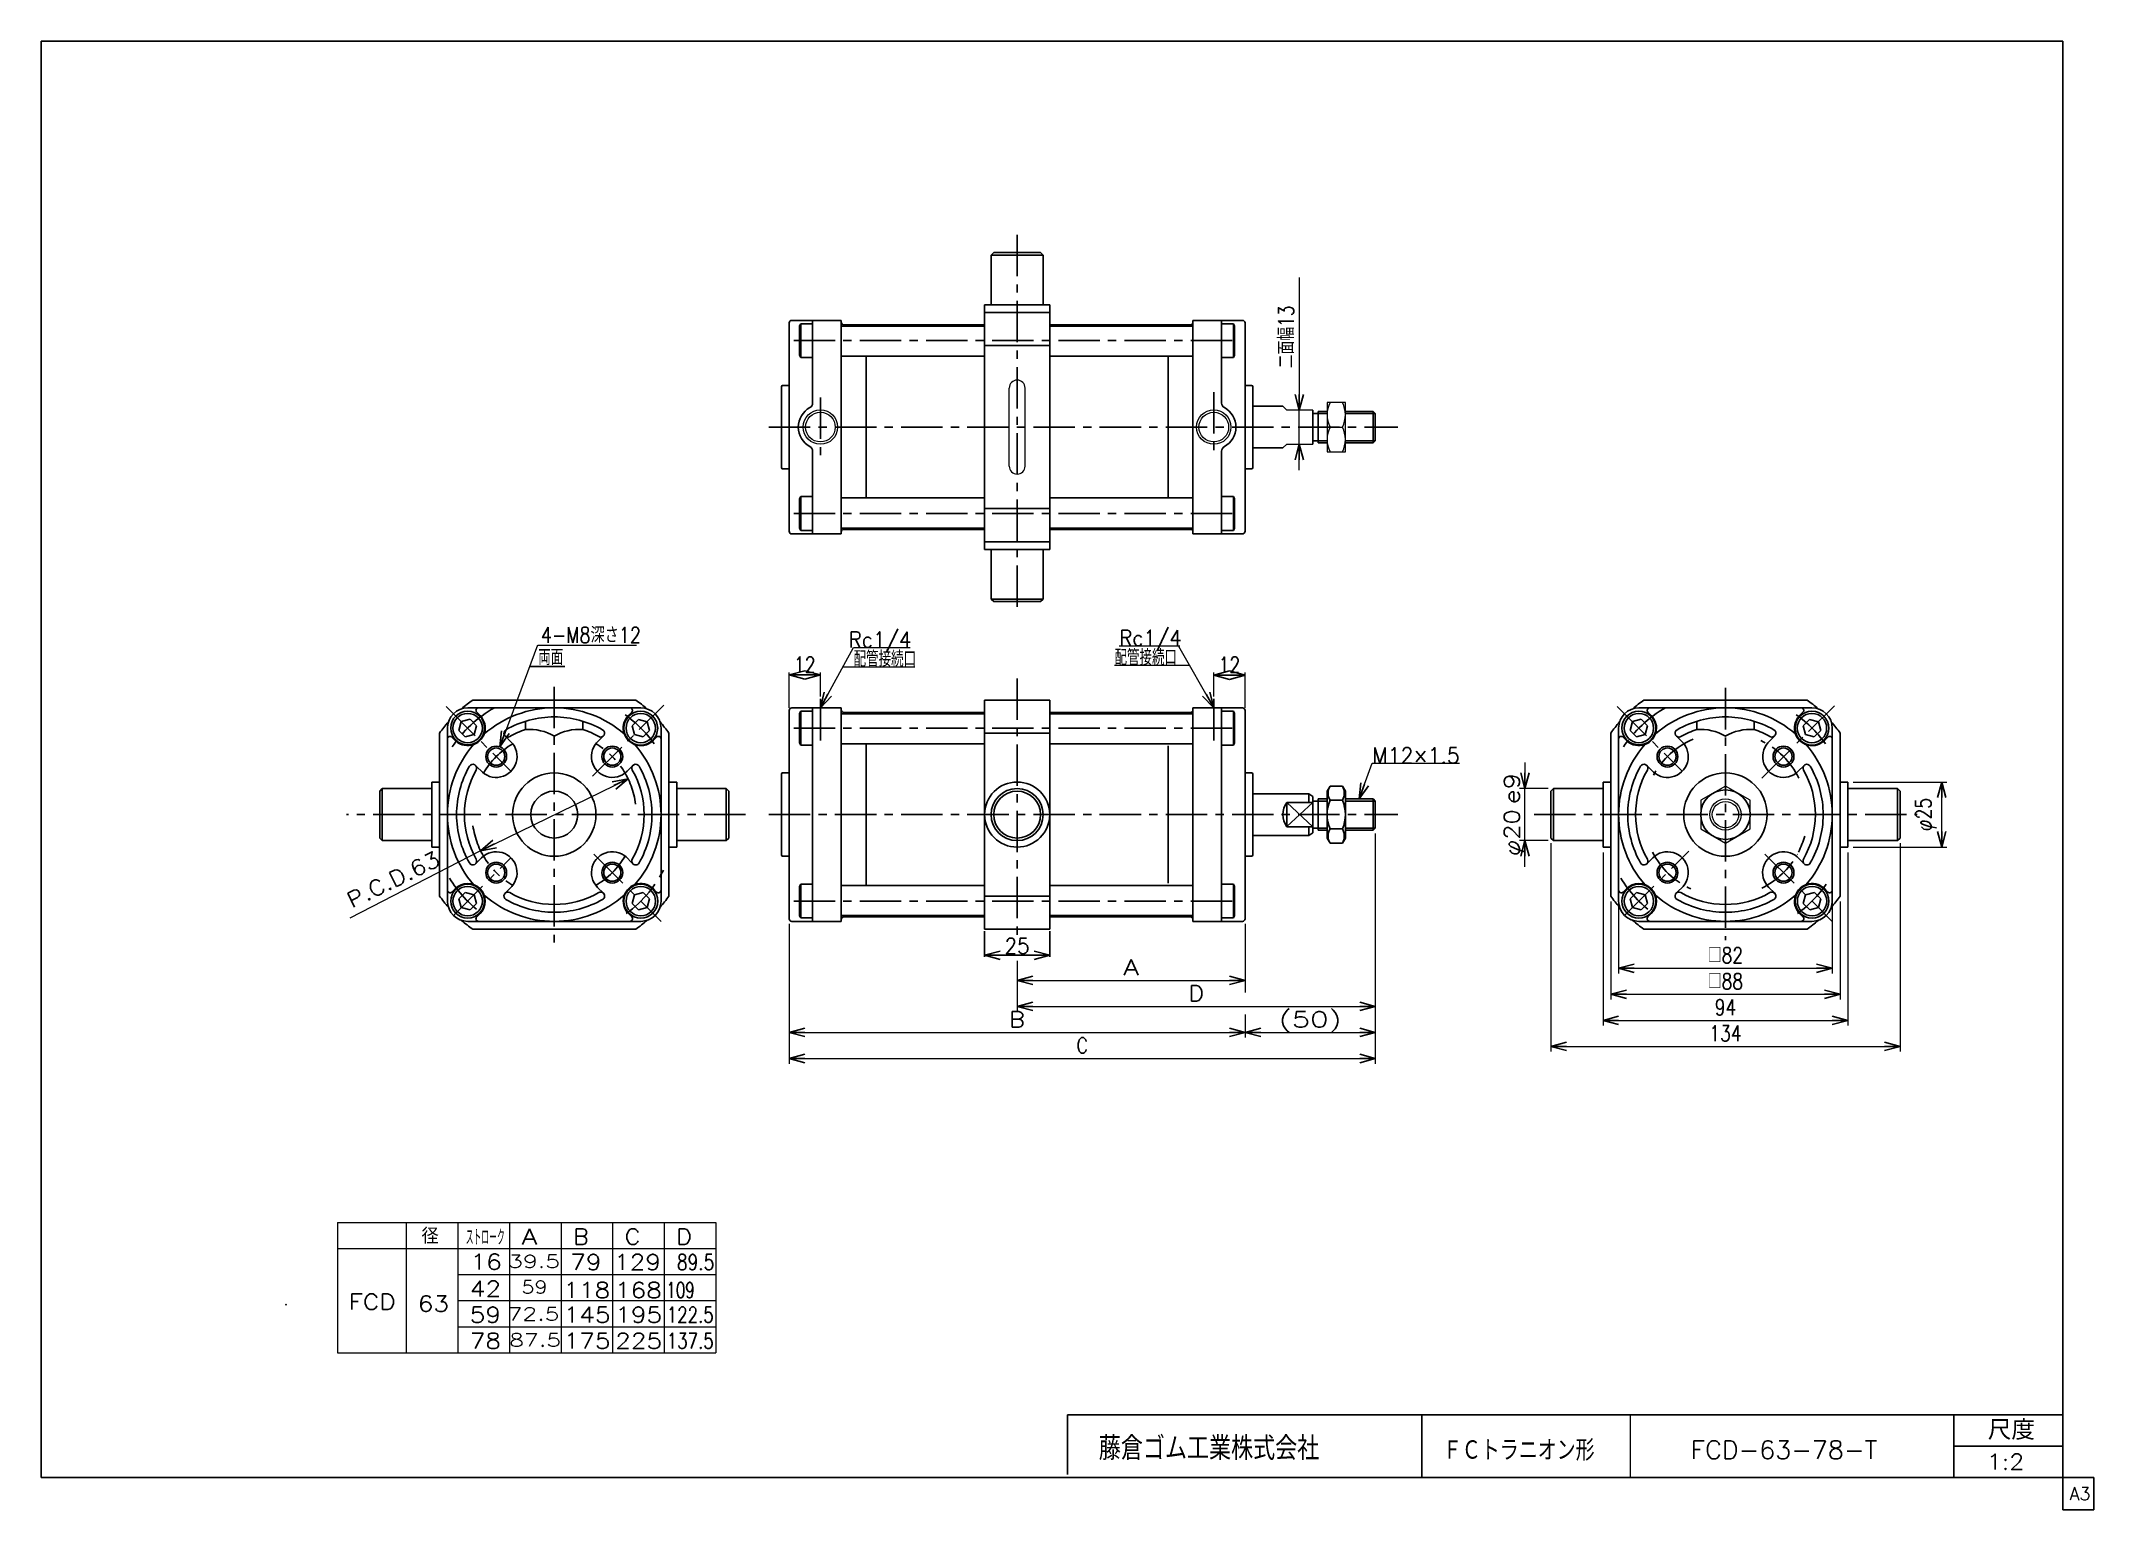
# Model space of a CAD drawing. Header units: millimetres. Extents: x -380 to 408, y -281 to 283.
import ezdxf
from ezdxf.enums import TextEntityAlignment as Align

# ---------------------------------------------------------------- set-up
doc = ezdxf.new("R2010")
doc.units = ezdxf.units.MM
doc.header["$LTSCALE"] = 0.5
doc.header["$PDSIZE"] = 1
doc.linetypes.add('CENTER', pattern=[50.8, 31.75, -6.35, 6.35, -6.35])
doc.layers.add('Layer0001', color=7, linetype='Continuous')
doc.layers.add('ZUWAKU', color=7, linetype='Continuous')
doc.styles.add('FdaStyle0', font='txt.shx', dxfattribs={"width": 0.8, "bigfont": 'bigfont'})
doc.dimstyles.new('DaDimRotatedStyle', dxfattribs={"dimtxt": 6, "dimasz": 6.000004, "dimexe": 1, "dimexo": 2, "dimgap": 1, "dimtad": 3, "dimdsep": 46, "dimtxsty": 'FdaStyle0', "dimblk1": 'OPEN30', "dimblk2": 'OPEN30', "dimsah": 1, "dimcen": 0.09, "dimclrd": 4, "dimclre": 4, "dimclrt": 4, "dimadec": 0, "dimazin": 2, "dimtfac": 1, "dimtdec": 4, "dimtmove": 0, "dimatfit": 0, "dimfxl": 1, "dimarcsym": 0})

msp = doc.modelspace()

# ---------------------------------------------------------------- texts
at = {"color": 4, "style": 'FdaStyle0'}
for s, height, width, p, p2 in [('25', 6, 0.8, (-10.139, -67.413), (-0.539, -67.413)), ('   径', 6, 0.952381, (-251.368, -178.807), (-227.368, -178.807)), ('ストローク', 6, 0.416667, (-216.998, -179.31), (-201.998, -179.31)), ('89.5', 6, 0.6, (-135.947, -188.85), (-121.547, -188.85)), ('109', 6, 0.6, (-139.925, -199.597), (-129.125, -199.597)), ('122.5', 6, 0.6, (-139.801, -209.063), (-121.801, -209.063)), ('137.5', 6, 0.6, (-139.801, -219.063), (-121.801, -219.063)), ('ＦＣトラニオン形', 8, 0.694511, (158.12, -262.075), (216.32, -262.075)), ('FCD-63-78-T', 7, 0.822989, (253.241, -261.4), (324.841, -261.4)), ('1:2', 6, 0.8, (366.87, -265.5), (381.27, -265.5))]:
    msp.add_text(s, height=height, dxfattribs=dict(at, width=width)).set_placement(p, p2, align=Align.FIT)
for s, height, p, p2 in [('A', 6, (-195.546, -179.063), (-189.546, -179.063)), ('B', 6, (-175.748, -179.063), (-169.748, -179.063)), ('C', 6, (-155.95, -179.063), (-149.95, -179.063)), ('D', 6, (-136.153, -179.063), (-130.153, -179.063)), ('16', 6, (-215.139, -188.715), (-203.139, -188.715)), ('39.5', 5, (-200.745, -188.063), (-180.745, -188.063)), ('79', 6, (-176.851, -188.85), (-164.851, -188.85)), ('129', 6, (-160.054, -188.85), (-142.054, -188.85)), ('42', 6, (-215.397, -199.063), (-203.397, -199.063)), ('59', 5, (-195.607, -197.918), (-185.607, -197.918)), ('118', 6, (-179.52, -199.597), (-161.52, -199.597)), ('168', 6, (-159.722, -199.597), (-141.722, -199.597)), ('FCD', 6, (-261.85, -204.063), (-243.85, -204.063)), ('63', 6, (-235.392, -204.81), (-223.392, -204.81)), ('59', 6, (-215.45, -209.063), (-203.45, -209.063)), ('72.5', 5, (-200.974, -208.264), (-180.974, -208.264)), ('145', 6, (-179.396, -209.063), (-161.396, -209.063)), ('195', 6, (-159.598, -209.063), (-141.598, -209.063)), ('78', 6, (-215.45, -219.063), (-203.45, -219.063)), ('87.5', 5, (-200.333, -218.264), (-180.333, -218.264)), ('175', 6, (-179.396, -219.063), (-161.396, -219.063)), ('225', 6, (-159.598, -219.063), (-141.598, -219.063))]:
    msp.add_text(s, height=height, dxfattribs=at).set_placement(p, p2, align=Align.FIT)
at = {"layer": 'Layer0001', "color": 4, "style": 'FdaStyle0'}
for s, width, p, p2 in [('4-M8深さ12', 0.761905, (-188.144, 51.938), (-149.744, 51.938)), ('Rc1/4', 0.8, (-69.942, 50.171), (-45.942, 50.171)), ('Rc1/4', 0.8, (33.896, 50.814), (57.896, 50.814)), ('Rc1/4', 0.8, (33.896, 50.814), (57.896, 50.814)), ('配管接続口', 0.666667, (-68.124, 42.767), (-44.124, 42.767)), ('配管接続口', 0.666667, (32.038, 43.318), (56.038, 43.318))]:
    msp.add_text(s, height=6, dxfattribs=dict(at, width=width)).set_placement(p, p2, align=Align.FIT)
at = {"layer": 'Layer0001', "color": 4, "style": 'FdaStyle0', "width": 0.8}
msp.add_text('P.C.D.63', height=6, rotation=26.083272, dxfattribs=at).set_placement((-260.668, -50.055), (-226.178, -33.171), align=Align.FIT)
at = {"layer": 'ZUWAKU', "color": 4, "style": 'FdaStyle0'}
for s, height, width, p, p2 in [('藤倉ゴム工業株式会社', 9, 0.652778, (26.025, -261.815), (110.625, -261.815)), ('尺度', 7.6, 0.749175, (367.23, -254.06), (385.39, -254.06))]:
    msp.add_text(s, height=height, dxfattribs=dict(at, width=width)).set_placement(p, p2, align=Align.FIT)
at = {"layer": 'ZUWAKU', "color": 7, "style": 'FdaStyle0', "width": 0.8}
msp.add_text('A3', height=5, dxfattribs=at).set_placement((398.615, -277.25), (406.615, -277.25), align=Align.FIT)

# ---------------------------------------------------------------- blocks, each defined once
blk = doc.blocks.new('_OPEN30')
at = {"color": 0, "linetype": 'ByBlock', "lineweight": -2}
for p, q in [((-1, 0.267949), (0, 0)), ((0, 0), (-1, -0.267949)), ((0, 0), (-1, 0))]:
    blk.add_line(p, q, dxfattribs=at)
blk = doc.blocks.new('*D1')
at = {"layer": 'Layer0001', "color": 4, "linetype": 'Continuous', "lineweight": 13}
for p, q in [((70.16, 31.37), (70.16, 40.53)), ((70.16, 39.53), (82.16, 39.53)), ((82.16, 26.99), (82.16, 40.53))]:
    blk.add_line(p, q, dxfattribs=at)
at = {"layer": 'Layer0001', "color": 4, "xscale": 6.000005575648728, "yscale": 5.999978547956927}
for p, rotation in [((70.16, 39.53), 180), ((82.16, 39.53), 360)]:
    blk.add_blockref('_OPEN30', p, dxfattribs=dict(at, rotation=rotation))
at = {"layer": 'Layer0001', "color": 4, "insert": (76.16, 40.53), "char_height": 6, "width": 19.5, "attachment_point": 8, "style": 'FdaStyle0'}
blk.add_mtext('\\T1.00;12', dxfattribs=at)
blk = doc.blocks.new('*D2')
at = {"layer": 'Layer0001', "color": 4, "linetype": 'Continuous', "lineweight": 13}
for p, q in [((-92.84, 26.99), (-92.84, 40.6)), ((-92.84, 39.6), (-80.84, 39.6)), ((-80.84, 31.37), (-80.84, 40.6))]:
    blk.add_line(p, q, dxfattribs=at)
at = {"layer": 'Layer0001', "color": 4, "xscale": 6.000005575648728, "yscale": 5.999978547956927}
for p, rotation in [((-92.84, 39.6), 180), ((-80.84, 39.6), 360)]:
    blk.add_blockref('_OPEN30', p, dxfattribs=dict(at, rotation=rotation))
at = {"layer": 'Layer0001', "color": 4, "insert": (-86.84, 40.6), "char_height": 6, "width": 19.5, "attachment_point": 8, "style": 'FdaStyle0'}
blk.add_mtext('\\T1.00;12', dxfattribs=at)
blk = doc.blocks.new('DC_GROUP_Φ63_1')
at = {"layer": 'Layer0001', "color": 4, "linetype": 'Continuous', "lineweight": 25}
blk.add_line((-192.49, 42.8), (-178.95, 42.8), dxfattribs=at)
at = {"layer": 'Layer0001', "color": 4, "style": 'FdaStyle0', "width": 0.666667}
blk.add_text('両面', height=6, dxfattribs=at).set_placement((-189.15, 43.4), (-179.55, 43.4), align=Align.FIT)
blk = doc.blocks.new('DC_GROUP_Φ63_2')
at = {"layer": 'Layer0001', "color": 4, "linetype": 'Continuous', "lineweight": 13}
for p, q in [((126.01, -8.01), (130.98, 5.72)), ((130.98, 5.72), (164.45, 5.72))]:
    blk.add_line(p, q, dxfattribs=at)
at = {"layer": 'Layer0001', "color": 4, "xscale": 6.000005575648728, "yscale": 5.999978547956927, "rotation": 250.1008475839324}
blk.add_blockref('_OPEN30', (126.01, -8.01), dxfattribs=at)
at = {"layer": 'Layer0001', "color": 4, "style": 'FdaStyle0', "width": 0.777778}
blk.add_text('M12×1.5', height=6, dxfattribs=at).set_placement((130.98, 5.72), (164.58, 5.72), align=Align.FIT)
blk = doc.blocks.new('DC_GROUP_Φ63_3')
at = {"color": 4, "linetype": 'Continuous', "lineweight": 13}
for p, q in [((266.56, -3.04), (257.06, -8.53)), ((276.06, -8.53), (266.56, -3.04)), ((257.06, -8.53), (257.06, -19.5)), ((276.06, -19.5), (276.06, -8.53)), ((257.06, -19.5), (266.56, -24.98)), ((266.56, -24.98), (276.06, -19.5))]:
    blk.add_line(p, q, dxfattribs=at)
for radius in [9.5, 6, 5.05]:
    blk.add_circle((266.56, -14.01), radius, dxfattribs=at)
blk = doc.blocks.new('DC_GROUP_Φ63_4')
at = {"color": 4, "linetype": 'Continuous', "lineweight": 13}
for p, q in [((120.66, 144.26), (113.66, 144.26)), ((113.66, 144.26), (113.66, 125.26)), ((120.66, 125.26), (120.66, 144.26)), ((114.79, 134.76), (119.54, 134.76)), ((113.66, 125.26), (120.66, 125.26))]:
    blk.add_line(p, q, dxfattribs=at)
for centre, start, end in [((124.14, 139.51), 153.0711, 206.9289), ((110.18, 139.51), 333.0711, 26.9289), ((124.14, 130.01), 153.0711, 206.9289), ((110.18, 130.01), 333.0711, 26.9289)]:
    blk.add_arc(centre, 10.49, start, end, dxfattribs=at)
blk = doc.blocks.new('DA_IMAGEDIMGROUP_1')
at = {"color": 4, "linetype": 'Continuous', "lineweight": 13}
for p, q in [((102.94, 192.16), (102.94, 141.26)), ((102.94, 128.26), (102.94, 141.26)), ((102.94, 118.26), (102.94, 128.26))]:
    blk.add_line(p, q, dxfattribs=at)
at = {"color": 4, "xscale": 6.000005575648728, "yscale": 5.999978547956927}
for p, rotation in [((102.94, 141.26), 270), ((102.94, 128.26), 90)]:
    blk.add_blockref('_OPEN30', p, dxfattribs=dict(at, rotation=rotation))
at = {"color": 4, "insert": (100.94, 157.38), "char_height": 6, "width": 45, "attachment_point": 7, "rotation": 90, "style": 'FdaStyle0'}
blk.add_mtext('\\T1.00;二面幅13', dxfattribs=at)
blk = doc.blocks.new('*D8')
at = {"color": 4, "linetype": 'Continuous', "lineweight": 13}
for p, q in [((225.56, -44.21), (225.56, -75.01)), ((307.56, -44.21), (307.56, -75.01)), ((225.56, -73.01), (307.56, -73.01))]:
    blk.add_line(p, q, dxfattribs=at)
at = {"color": 4, "xscale": 6.000005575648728, "yscale": 5.999978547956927}
for p, rotation in [((225.56, -73.01), 180), ((307.56, -73.01), 360)]:
    blk.add_blockref('_OPEN30', p, dxfattribs=dict(at, rotation=rotation))
at = {"color": 4, "insert": (266.56, -71.01), "char_height": 6, "width": 30, "attachment_point": 8, "style": 'FdaStyle0'}
blk.add_mtext('\\T1.00;□82', dxfattribs=at)
blk = doc.blocks.new('*D9')
at = {"color": 4, "linetype": 'Continuous', "lineweight": 13}
for p, q in [((222.56, -47.32), (222.56, -85.01)), ((310.56, -47.32), (310.56, -85.01)), ((222.56, -83.01), (310.56, -83.01))]:
    blk.add_line(p, q, dxfattribs=at)
at = {"color": 4, "xscale": 6.000005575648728, "yscale": 5.999978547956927}
for p, rotation in [((222.56, -83.01), 180), ((310.56, -83.01), 360)]:
    blk.add_blockref('_OPEN30', p, dxfattribs=dict(at, rotation=rotation))
at = {"color": 4, "insert": (266.56, -81.01), "char_height": 6, "width": 30, "attachment_point": 8, "style": 'FdaStyle0'}
blk.add_mtext('\\T1.00;□88', dxfattribs=at)
blk = doc.blocks.new('*D10')
at = {"color": 4, "linetype": 'Continuous', "lineweight": 13}
for p, q in [((219.56, -28.51), (219.56, -95.01)), ((313.56, -28.51), (313.56, -95.01)), ((219.56, -93.01), (313.56, -93.01))]:
    blk.add_line(p, q, dxfattribs=at)
at = {"color": 4, "xscale": 6.000005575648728, "yscale": 5.999978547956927}
for p, rotation in [((219.56, -93.01), 180), ((313.56, -93.01), 360)]:
    blk.add_blockref('_OPEN30', p, dxfattribs=dict(at, rotation=rotation))
at = {"color": 4, "insert": (266.56, -91.01), "char_height": 6, "width": 22.5, "attachment_point": 8, "style": 'FdaStyle0'}
blk.add_mtext('\\T1.00;94', dxfattribs=at)
blk = doc.blocks.new('*D11')
at = {"color": 4, "linetype": 'Continuous', "lineweight": 13}
for p, q in [((199.56, -25.01), (199.56, -105.01)), ((333.56, -25.01), (333.56, -105.01)), ((199.56, -103.01), (333.56, -103.01))]:
    blk.add_line(p, q, dxfattribs=at)
at = {"color": 4, "xscale": 6.000005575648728, "yscale": 5.999978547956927}
for p, rotation in [((199.56, -103.01), 180), ((333.56, -103.01), 360)]:
    blk.add_blockref('_OPEN30', p, dxfattribs=dict(at, rotation=rotation))
at = {"color": 4, "insert": (266.56, -101.01), "char_height": 6, "width": 30, "attachment_point": 8, "style": 'FdaStyle0'}
blk.add_mtext('\\T1.00;134', dxfattribs=at)
blk = doc.blocks.new('DA_IMAGEDIMGROUP_2')
at = {"color": 4, "linetype": 'Continuous', "lineweight": 13}
for p, q in [((189.56, 5.99), (189.56, -4.01)), ((198.56, -4.01), (187.56, -4.01)), ((189.56, -24.01), (189.56, -4.01)), ((198.56, -24.01), (187.56, -24.01)), ((189.56, -34.01), (189.56, -24.01))]:
    blk.add_line(p, q, dxfattribs=at)
at = {"color": 4, "xscale": 6.000005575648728, "yscale": 5.999978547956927}
for p, rotation in [((189.56, -4.01), 270), ((189.56, -24.01), 90)]:
    blk.add_blockref('_OPEN30', p, dxfattribs=dict(at, rotation=rotation))
at = {"color": 4, "style": 'FdaStyle0'}
blk.add_text('e9', height=6, rotation=90, dxfattribs=at).set_placement((187.56, -10.01), (187.56, 1.99), align=Align.FIT)
at = {"color": 4, "style": 'FdaStyle0', "width": 0.9375}
blk.add_text('φ20', height=6, rotation=90, dxfattribs=at).set_placement((187.56, -30.01), (187.56, -12.01), align=Align.FIT)
blk = doc.blocks.new('*D13')
at = {"color": 4, "linetype": 'Continuous', "lineweight": 13}
for p, q in [((315.56, -1.51), (351.56, -1.51)), ((349.56, -26.51), (349.56, -1.51)), ((315.56, -26.51), (351.56, -26.51))]:
    blk.add_line(p, q, dxfattribs=at)
at = {"color": 4, "xscale": 6.000005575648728, "yscale": 5.999978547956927}
for p, rotation in [((349.56, -1.51), 90), ((349.56, -26.51), 270)]:
    blk.add_blockref('_OPEN30', p, dxfattribs=dict(at, rotation=rotation))
at = {"color": 4, "insert": (347.56, -14.01), "char_height": 6, "width": 30, "attachment_point": 8, "rotation": 90, "style": 'FdaStyle0'}
blk.add_mtext('\\T1.00;φ25', dxfattribs=at)
blk = doc.blocks.new('*D14')
at = {"color": 4, "linetype": 'Continuous', "lineweight": 13}
for p, q in [((132.16, -21.21), (132.16, -109.66)), ((-92.84, -56.01), (-92.84, -109.66)), ((-92.84, -107.66), (132.16, -107.66))]:
    blk.add_line(p, q, dxfattribs=at)
at = {"color": 4, "xscale": 6.000005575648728, "yscale": 5.999978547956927}
for p, rotation in [((-92.84, -107.66), 180), ((132.16, -107.66), 360)]:
    blk.add_blockref('_OPEN30', p, dxfattribs=dict(at, rotation=rotation))
at = {"color": 4, "insert": (19.66, -105.66), "char_height": 6, "width": 15, "attachment_point": 8, "style": 'FdaStyle0'}
blk.add_mtext('\\T1.00;C', dxfattribs=at)
blk = doc.blocks.new('DC_GROUP_Φ63_5')
at = {"color": 4, "linetype": 'Continuous', "lineweight": 13}
for p, q in [((82.16, -56.01), (82.16, -79.66)), ((-5.34, -70.65), (-5.34, -79.66)), ((-5.34, -77.66), (82.16, -77.66))]:
    blk.add_line(p, q, dxfattribs=at)
at = {"color": 4, "xscale": 6.000005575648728, "yscale": 5.999978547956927}
for p, rotation in [((-5.34, -77.66), 180), ((82.16, -77.66), 360)]:
    blk.add_blockref('_OPEN30', p, dxfattribs=dict(at, rotation=rotation))
at = {"color": 4, "style": 'FdaStyle0'}
blk.add_text('A', height=6, dxfattribs=at).set_placement((35.41, -75.66), (41.41, -75.66), align=Align.FIT)
blk = doc.blocks.new('DC_GROUP_Φ63_6')
at = {"color": 4, "linetype": 'Continuous', "lineweight": 13}
for p, q in [((132.16, -21.21), (132.16, -89.66)), ((-5.34, -70.22), (-5.34, -89.66)), ((-5.34, -87.66), (132.16, -87.66))]:
    blk.add_line(p, q, dxfattribs=at)
at = {"color": 4, "xscale": 6.000005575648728, "yscale": 5.999978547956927}
for p, rotation in [((-5.34, -87.66), 180), ((132.16, -87.66), 360)]:
    blk.add_blockref('_OPEN30', p, dxfattribs=dict(at, rotation=rotation))
at = {"color": 4, "style": 'FdaStyle0'}
blk.add_text('D', height=6, dxfattribs=at).set_placement((60.41, -85.66), (66.41, -85.66), align=Align.FIT)
blk = doc.blocks.new('DC_GROUP_Φ63_7')
at = {"color": 4, "linetype": 'Continuous', "lineweight": 13}
for p, q in [((132.16, -21.21), (132.16, -99.66)), ((-92.84, -56.01), (-92.84, -99.66)), ((82.16, -56.01), (82.16, -82.38)), ((82.16, -90.72), (82.16, -99.66)), ((-92.84, -97.66), (82.16, -97.66)), ((82.16, -97.66), (132.16, -97.66))]:
    blk.add_line(p, q, dxfattribs=at)
at = {"color": 4, "xscale": 6.000005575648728, "yscale": 5.999978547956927}
for p, rotation in [((-92.84, -97.66), 180), ((82.16, -97.66), 360), ((82.16, -97.66), 180), ((132.16, -97.66), 360)]:
    blk.add_blockref('_OPEN30', p, dxfattribs=dict(at, rotation=rotation))
at = {"color": 4, "style": 'FdaStyle0'}
for s, p, p2 in [('B', (-8.34, -95.66), (-2.34, -95.66)), ('(50)', (95.16, -95.66), (119.16, -95.66))]:
    blk.add_text(s, height=6, dxfattribs=at).set_placement(p, p2, align=Align.FIT)

# ---------------------------------------------------------------- dimensions: what is measured, and where the dimension line sits
at = {"linetype": 'Continuous', "lineweight": 13}
dim = msp.add_linear_dim(base=(349.559, -1.513), p1=(313.559, -26.513), p2=(313.559, -1.513), angle=90, text='φ<>', dimstyle='DaDimRotatedStyle', override={"dimtxt": 6, "dimasz": 6.000004, "dimexe": 2, "dimexo": 2, "dimgap": 2, "dimtad": 3, "dimtih": 0, "dimtoh": 0, "dimdec": 2, "dimzin": 8, "dimtxsty": 'FdaStyle0', "dimblk1": 'OPEN30', "dimblk2": 'OPEN30', "dimsah": 1, "dimclrd": 4, "dimclre": 4, "dimclrt": 4, "dimazin": 2, "dimtofl": 1, "dimatfit": 0, "dimtolj": 0, "dimtzin": 8}, dxfattribs=at)
dim.commit()
dim.dimension.update_dxf_attribs({"geometry": '*D13', "text_midpoint": (349.559, -14.013)})
for base, p1, p2, text, picture, middle in [((132.161, -107.663), (-92.839, -54.013), (132.161, -19.213), 'C', '*D14', (19.661, -107.663)), ((310.559, -83.013), (222.559, -45.318), (310.559, -45.318), '□<>', '*D9', (266.559, -83.013)), ((307.559, -73.013), (225.559, -42.213), (307.559, -42.213), '□<>', '*D8', (266.559, -73.013))]:
    dim = msp.add_linear_dim(base=base, p1=p1, p2=p2, text=text, dimstyle='DaDimRotatedStyle', override={"dimtxt": 6, "dimasz": 6.000004, "dimexe": 2, "dimexo": 2, "dimgap": 2, "dimtad": 3, "dimtih": 0, "dimtoh": 0, "dimdec": 2, "dimzin": 8, "dimtxsty": 'FdaStyle0', "dimblk1": 'OPEN30', "dimblk2": 'OPEN30', "dimsah": 1, "dimclrd": 4, "dimclre": 4, "dimclrt": 4, "dimazin": 2, "dimtofl": 1, "dimatfit": 0, "dimtolj": 0, "dimtzin": 8}, dxfattribs=at)
    dim.commit()
    dim.dimension.update_dxf_attribs({"geometry": picture, "text_midpoint": middle})
for base, p1, p2, picture, middle in [((333.559, -103.013), (199.559, -23.013), (333.559, -23.013), '*D11', (266.559, -103.013)), ((313.559, -93.013), (219.559, -26.513), (313.559, -26.513), '*D10', (266.559, -93.013))]:
    dim = msp.add_linear_dim(base=base, p1=p1, p2=p2, dimstyle='DaDimRotatedStyle', override={"dimtxt": 6, "dimasz": 6.000004, "dimexe": 2, "dimexo": 2, "dimgap": 2, "dimtad": 3, "dimtih": 0, "dimtoh": 0, "dimdec": 2, "dimzin": 8, "dimtxsty": 'FdaStyle0', "dimblk1": 'OPEN30', "dimblk2": 'OPEN30', "dimsah": 1, "dimclrd": 4, "dimclre": 4, "dimclrt": 4, "dimazin": 2, "dimtofl": 1, "dimatfit": 0, "dimtolj": 0, "dimtzin": 8}, dxfattribs=at)
    dim.commit()
    dim.dimension.update_dxf_attribs({"geometry": picture, "text_midpoint": middle})
at = {"layer": 'Layer0001', "linetype": 'Continuous', "lineweight": 13}
for base, p1, p2, picture, middle in [((-80.839, 39.605), (-92.839, 24.987), (-80.839, 29.374), '*D2', (-86.839, 39.605)), ((82.161, 39.534), (70.161, 29.374), (82.161, 24.987), '*D1', (76.161, 39.534))]:
    dim = msp.add_linear_dim(base=base, p1=p1, p2=p2, dimstyle='DaDimRotatedStyle', override={"dimtxt": 6, "dimasz": 6.000004, "dimexe": 1, "dimexo": 2, "dimgap": 1, "dimtad": 3, "dimtih": 0, "dimtoh": 0, "dimdec": 2, "dimzin": 8, "dimtxsty": 'FdaStyle0', "dimblk1": 'OPEN30', "dimblk2": 'OPEN30', "dimsah": 1, "dimclrd": 4, "dimclre": 4, "dimclrt": 4, "dimazin": 2, "dimtofl": 1, "dimatfit": 0, "dimtolj": 0, "dimtzin": 8}, dxfattribs=at)
    dim.commit()
    dim.dimension.update_dxf_attribs({"geometry": picture, "text_midpoint": middle})

# ---------------------------------------------------------------- linework, layer by layer
at = {"color": 4, "linetype": 'CENTER', "lineweight": 25}
for p, q in [((-5.339, 208.626), (-5.339, 62.862)), ((-91.109, 167.962), (80.058, 167.962)), ((-91.109, 167.962), (80.058, 167.962)), ((-80.839, 146.179), (-80.839, 122.488)), ((70.161, 148.153), (70.161, 123.228)), ((-100.653, 134.762), (140.846, 134.762)), ((-91.109, 101.562), (80.058, 101.562)), ((-183.012, 35.06), (-183.012, -63.154)), ((-5.339, 38.282), (-5.339, -62.713)), ((266.559, 34.599), (266.559, -62.222)), ((-224.543, 27.518), (-199.629, 2.604)), ((-168.315, 0.685), (-140.948, 28.051)), ((-80.839, 30.374), (-80.839, 13.914)), ((70.161, 30.374), (70.161, 13.914)), ((225.028, 27.518), (249.942, 2.604)), ((280.513, -0.058), (308.368, 27.796)), ((-91.109, 19.187), (80.058, 19.187)), ((-91.109, 19.187), (80.058, 19.187)), ((-100.653, -14.013), (140.846, -14.013)), ((193.126, -14.013), (340.179, -14.013)), ((-221.728, -52.728), (-199.629, -30.63)), ((-167.855, -29.17), (-142.012, -55.013)), ((227.844, -52.728), (252.529, -28.043)), ((281.716, -29.17), (307.559, -55.013)), ((-91.109, -47.213), (80.058, -47.213))]:
    msp.add_line(p, q, dxfattribs=at)
at = {"color": 4, "linetype": 'Continuous', "lineweight": 25}
for p, q in [((-14.339, 201.762), (-15.339, 200.762)), ((-15.339, 181.962), (-15.339, 200.762)), ((-15.339, 200.762), (4.661, 200.762)), ((3.661, 201.762), (-14.339, 201.762)), ((3.661, 201.762), (4.661, 200.762)), ((4.661, 181.962), (4.661, 200.762)), ((-17.839, 181.762), (7.161, 181.762)), ((-17.839, 181.762), (-17.839, 178.762)), ((7.161, 181.762), (7.161, 178.762)), ((-92.839, 174.762), (-92.839, 150.762)), ((-91.839, 175.762), (-72.839, 175.762)), ((-88.339, 174.462), (-88.839, 173.596)), ((-88.339, 174.462), (-88.839, 173.596)), ((-88.839, 173.596), (-88.839, 162.328)), ((-88.839, 173.596), (-88.839, 162.328)), ((-83.839, 174.462), (-88.339, 174.462)), ((-88.339, 174.462), (-88.339, 161.462)), ((-83.839, 174.462), (-88.339, 174.462)), ((-88.339, 174.462), (-88.339, 161.462)), ((-83.839, 143.996), (-83.839, 175.762)), ((-83.839, 143.996), (-83.839, 175.762)), ((-72.839, 175.762), (-72.839, 175.012)), ((-72.839, 175.012), (-72.839, 175.762)), ((-72.839, 175.012), (-72.839, 175.762)), ((-72.839, 134.762), (-72.839, 175.567)), ((-72.839, 134.762), (-72.839, 175.567)), ((-72.839, 173.512), (-17.839, 173.512)), ((-71.839, 174.012), (-63.339, 174.012)), ((-63.339, 174.012), (-17.839, 174.012)), ((-17.839, 178.762), (-17.839, 134.762)), ((7.161, 178.762), (-17.839, 178.762)), ((7.161, 134.762), (7.161, 178.762)), ((7.161, 174.012), (52.661, 174.012)), ((7.161, 173.512), (62.161, 173.512)), ((61.161, 174.012), (52.661, 174.012)), ((81.161, 175.762), (62.161, 175.762)), ((62.161, 175.762), (62.161, 175.012)), ((81.161, 175.762), (62.161, 175.762)), ((62.161, 175.012), (62.161, 175.762)), ((81.161, 175.762), (62.161, 175.762)), ((62.161, 175.012), (62.161, 175.762)), ((62.161, 134.762), (62.161, 174.787)), ((62.161, 134.762), (62.161, 174.787)), ((73.161, 143.996), (73.161, 175.762)), ((73.161, 143.996), (73.161, 175.762)), ((73.161, 174.462), (77.661, 174.462)), ((73.161, 174.462), (77.661, 174.462)), ((77.661, 174.462), (78.161, 173.596)), ((77.661, 174.462), (77.661, 161.462)), ((77.661, 174.462), (78.161, 173.596)), ((77.661, 174.462), (77.661, 161.462)), ((78.161, 173.596), (78.161, 162.328)), ((78.161, 173.596), (78.161, 162.328)), ((82.161, 134.762), (82.161, 174.762)), ((-17.839, 166.067), (7.161, 166.067)), ((-88.339, 161.462), (-88.839, 162.328)), ((-88.339, 161.462), (-88.839, 162.328)), ((-83.839, 161.462), (-88.339, 161.462)), ((-83.839, 161.462), (-88.339, 161.462)), ((-72.839, 161.962), (-17.839, 161.962)), ((-72.839, 161.962), (-17.839, 161.962)), ((-63.339, 161.695), (-63.339, 134.762)), ((-63.339, 161.695), (-63.339, 134.762)), ((7.161, 161.962), (62.161, 161.962)), ((7.161, 161.962), (62.161, 161.962)), ((52.661, 161.962), (52.661, 134.762)), ((52.661, 161.141), (52.661, 134.762)), ((73.161, 161.462), (77.661, 161.462)), ((73.161, 161.462), (77.661, 161.462)), ((77.661, 161.462), (78.161, 162.328)), ((77.661, 161.462), (78.161, 162.328)), ((-95.839, 150.262), (-95.839, 134.762)), ((-95.339, 150.762), (-92.839, 150.762)), ((-92.839, 94.762), (-92.839, 150.762)), ((84.661, 150.762), (82.161, 150.762)), ((84.661, 150.762), (82.161, 150.762)), ((84.661, 150.762), (82.161, 150.762)), ((85.161, 150.262), (85.161, 134.762)), ((85.161, 150.262), (85.161, 134.762)), ((85.161, 142.762), (96.635, 142.762)), ((-95.839, 119.262), (-95.839, 134.762)), ((-72.839, 134.762), (-72.839, 93.958)), ((-63.339, 107.562), (-63.339, 134.762)), ((-17.839, 90.762), (-17.839, 134.762)), ((7.161, 134.762), (7.161, 90.762)), ((52.661, 107.562), (52.661, 134.762)), ((62.161, 134.762), (62.161, 94.738)), ((82.161, 134.762), (82.161, 94.762)), ((85.161, 119.262), (85.161, 134.762)), ((108.161, 141.262), (108.161, 128.262)), ((110.161, 139.962), (108.161, 139.962)), ((110.161, 140.762), (113.661, 140.762)), ((110.161, 140.762), (110.161, 128.762)), ((110.161, 139.962), (113.661, 139.962)), ((120.661, 140.762), (131.361, 140.762)), ((120.661, 139.962), (132.161, 139.962)), ((131.361, 140.762), (132.161, 139.962)), ((131.361, 140.762), (131.361, 128.762)), ((132.161, 139.962), (132.161, 129.562)), ((85.161, 126.762), (96.635, 126.762)), ((108.161, 129.562), (110.161, 129.562)), ((110.161, 129.562), (113.661, 129.562)), ((110.161, 128.762), (113.661, 128.762)), ((120.661, 129.562), (132.161, 129.562)), ((120.661, 128.762), (131.361, 128.762)), ((132.161, 129.562), (131.361, 128.762)), ((-95.339, 118.762), (-92.839, 118.762)), ((-83.839, 125.529), (-83.839, 93.762)), ((73.161, 125.529), (73.161, 93.762)), ((84.661, 118.762), (82.161, 118.762)), ((-88.339, 108.062), (-88.839, 107.196)), ((-88.839, 95.928), (-88.839, 107.196)), ((-83.839, 108.062), (-88.339, 108.062)), ((-88.339, 95.062), (-88.339, 108.062)), ((-72.839, 107.562), (-17.839, 107.562)), ((-17.839, 103.457), (7.161, 103.457)), ((7.161, 107.562), (62.161, 107.562)), ((73.161, 108.062), (77.661, 108.062)), ((77.661, 108.062), (78.161, 107.196)), ((77.661, 95.062), (77.661, 108.062)), ((78.161, 95.928), (78.161, 107.196)), ((-88.339, 95.062), (-88.839, 95.928)), ((-83.839, 95.062), (-88.339, 95.062)), ((-72.839, 96.012), (-17.839, 96.012)), ((-71.839, 95.512), (-17.839, 95.512)), ((7.161, 96.012), (62.161, 96.012)), ((7.161, 95.512), (61.161, 95.512)), ((73.161, 95.062), (77.661, 95.062)), ((77.661, 95.062), (78.161, 95.928)), ((-91.839, 93.762), (-72.839, 93.762)), ((-72.839, 94.512), (-72.839, 93.762)), ((-17.839, 87.762), (-17.839, 90.762)), ((7.161, 90.762), (-17.839, 90.762)), ((-17.839, 87.762), (7.161, 87.762)), ((-15.339, 87.562), (-15.339, 68.762)), ((4.661, 87.562), (4.661, 68.762)), ((7.161, 87.762), (7.161, 90.762)), ((62.161, 94.512), (62.161, 93.762)), ((81.161, 93.762), (62.161, 93.762)), ((-14.339, 67.762), (-15.339, 68.762)), ((4.661, 68.762), (-15.339, 68.762)), ((3.661, 67.762), (-14.339, 67.762)), ((3.661, 67.762), (4.661, 68.762)), ((-216.212, 26.987), (-183.012, 26.987)), ((-214.317, 29.987), (-151.707, 29.987)), ((-211.473, 23.994), (-212.759, 25.28)), ((-183.012, 26.987), (-149.812, 26.987)), ((-154.551, 23.994), (-153.265, 25.28)), ((-92.839, 25.987), (-92.839, 1.987)), ((-91.839, 26.987), (-72.839, 26.987)), ((-88.339, 25.687), (-88.839, 24.821)), ((-88.339, 25.687), (-88.839, 24.821)), ((-88.839, 24.821), (-88.839, 13.553)), ((-88.839, 24.821), (-88.839, 13.553)), ((-83.839, 25.687), (-88.339, 25.687)), ((-88.339, 25.687), (-88.339, 12.687)), ((-83.839, 25.687), (-88.339, 25.687)), ((-88.339, 25.687), (-88.339, 12.687)), ((-83.839, -14.013), (-83.839, 26.987)), ((-83.839, -14.013), (-83.839, 26.987)), ((-72.839, 26.987), (-72.839, 26.237)), ((-72.839, 26.237), (-72.839, 26.987)), ((-72.839, 26.237), (-72.839, 26.987)), ((-72.839, -14.013), (-72.839, 26.792)), ((-72.839, -14.013), (-72.839, 26.792)), ((-72.839, 24.737), (-17.839, 24.737)), ((-72.839, 24.737), (-17.839, 24.737)), ((-71.839, 25.237), (-63.339, 25.237)), ((-71.839, 25.237), (-17.839, 25.237)), ((-71.839, 25.237), (-17.839, 25.237)), ((-63.339, 25.237), (-17.797, 25.237)), ((7.161, 29.987), (-17.839, 29.987)), ((-17.839, 29.987), (-17.839, -14.013)), ((-17.839, 29.987), (-17.839, -14.013)), ((7.161, 29.987), (-17.839, 29.987)), ((7.161, -14.013), (7.161, 29.987)), ((7.161, -14.013), (7.161, 29.987)), ((7.161, 25.237), (52.661, 25.237)), ((7.161, 25.237), (61.161, 25.237)), ((7.161, 25.237), (61.161, 25.237)), ((7.161, 24.737), (62.161, 24.737)), ((7.161, 24.737), (62.161, 24.737)), ((61.161, 25.237), (52.661, 25.237)), ((81.161, 26.987), (62.161, 26.987)), ((62.161, 26.987), (62.161, 26.237)), ((81.161, 26.987), (62.161, 26.987)), ((62.161, 26.237), (62.161, 26.987)), ((81.161, 26.987), (62.161, 26.987)), ((62.161, 26.237), (62.161, 26.987)), ((62.161, -14.013), (62.161, 26.011)), ((62.161, -14.013), (62.161, 26.011)), ((73.161, -14.013), (73.161, 26.987)), ((73.161, -14.013), (73.161, 26.987)), ((73.161, 25.687), (77.661, 25.687)), ((73.161, 25.687), (77.661, 25.687)), ((77.661, 25.687), (78.161, 24.821)), ((77.661, 25.687), (77.661, 12.687)), ((77.661, 25.687), (78.161, 24.821)), ((77.661, 25.687), (77.661, 12.687)), ((78.161, 24.821), (78.161, 13.553)), ((78.161, 24.821), (78.161, 13.553)), ((82.161, 25.987), (82.161, 1.987)), ((82.161, -14.013), (82.161, 25.987)), ((82.161, -14.013), (82.161, 25.987)), ((233.359, 26.987), (266.559, 26.987)), ((235.254, 29.987), (297.864, 29.987)), ((238.098, 23.994), (236.812, 25.28)), ((266.559, 26.987), (299.759, 26.987)), ((295.02, 23.994), (296.306, 25.28)), ((-227.012, -45.318), (-227.012, 17.292)), ((-224.012, -14.013), (-224.012, 19.187)), ((-218.696, 21.671), (-219.592, 18.325)), ((-219.592, 18.325), (-217.143, 15.875)), ((-215.35, 22.567), (-218.696, 21.671)), ((-217.143, 15.875), (-213.797, 16.772)), ((-212.9, 20.118), (-215.35, 22.567)), ((-213.797, 16.772), (-212.9, 20.118)), ((-199.629, 13.918), (-201.909, 16.197)), ((-194.012, 21.837), (-194.012, 18.686)), ((-172.012, 21.837), (-172.012, 18.686)), ((-167.125, 13.187), (-164.116, 16.197)), ((-150.709, 22.533), (-153.158, 20.084)), ((-153.158, 20.084), (-152.262, 16.738)), ((-152.262, 16.738), (-148.916, 15.841)), ((-147.363, 21.637), (-150.709, 22.533)), ((-148.916, 15.841), (-146.466, 18.291)), ((-146.466, 18.291), (-147.363, 21.637)), ((-142.012, 19.187), (-142.012, -14.013)), ((-139.012, 17.292), (-139.012, -45.318)), ((-17.839, 17.292), (7.161, 17.292)), ((222.559, -45.318), (222.559, 17.292)), ((225.559, -14.013), (225.559, 19.187)), ((230.875, 21.671), (229.979, 18.325)), ((229.979, 18.325), (232.428, 15.875)), ((234.221, 22.567), (230.875, 21.671)), ((232.428, 15.875), (235.774, 16.772)), ((236.671, 20.118), (234.221, 22.567)), ((235.774, 16.772), (236.671, 20.118)), ((249.942, 13.918), (247.662, 16.197)), ((255.559, 21.837), (255.559, 18.686)), ((277.559, 21.837), (277.559, 18.686)), ((282.446, 13.187), (285.456, 16.197)), ((298.862, 22.533), (296.413, 20.084)), ((296.413, 20.084), (297.309, 16.738)), ((297.309, 16.738), (300.656, 15.841)), ((302.208, 21.637), (298.862, 22.533)), ((300.656, 15.841), (303.105, 18.291)), ((303.105, 18.291), (302.208, 21.637)), ((307.559, 19.187), (307.559, -14.013)), ((310.559, 17.292), (310.559, -45.318)), ((-221.019, 14.448), (-222.305, 15.734)), ((-145.005, 14.448), (-143.719, 15.734)), ((-88.339, 12.687), (-88.839, 13.553)), ((-88.339, 12.687), (-88.839, 13.553)), ((-83.839, 12.687), (-88.339, 12.687)), ((-83.839, 12.687), (-88.339, 12.687)), ((-72.839, 13.187), (-17.839, 13.187)), ((-72.839, 13.187), (-17.839, 13.187)), ((-63.339, 12.92), (-63.339, -14.013)), ((-63.339, 12.92), (-63.339, -14.013)), ((7.161, 13.187), (62.161, 13.187)), ((7.161, 13.187), (62.161, 13.187)), ((52.661, 12.366), (52.661, -14.013)), ((52.661, 12.366), (52.661, -14.013)), ((73.161, 12.687), (77.661, 12.687)), ((73.161, 12.687), (77.661, 12.687)), ((77.661, 12.687), (78.161, 13.553)), ((77.661, 12.687), (78.161, 13.553)), ((228.552, 14.448), (227.266, 15.734)), ((304.566, 14.448), (305.852, 15.734)), ((-210.213, 1.874), (-213.223, 4.884)), ((-155.081, 2.604), (-152.802, 4.884)), ((-95.839, 1.487), (-95.839, -14.013)), ((-95.339, 1.987), (-92.839, 1.987)), ((-92.839, -54.013), (-92.839, 1.987)), ((84.661, 1.987), (82.161, 1.987)), ((84.661, 1.987), (82.161, 1.987)), ((84.661, 1.987), (82.161, 1.987)), ((85.161, 1.487), (85.161, -14.013)), ((85.161, 1.487), (85.161, -14.013)), ((239.359, 1.874), (236.349, 4.884)), ((294.49, 2.604), (296.769, 4.884)), ((-250.012, -5.013), (-249.012, -4.013)), ((-250.012, -23.013), (-250.012, -5.013)), ((-230.212, -4.013), (-249.012, -4.013)), ((-249.012, -24.013), (-249.012, -4.013)), ((-230.012, -1.513), (-230.012, -26.513)), ((-230.012, -1.513), (-227.012, -1.513)), ((-136.012, -1.513), (-139.012, -1.513)), ((-136.012, -1.513), (-136.012, -26.513)), ((-136.012, -4.013), (-117.012, -4.013)), ((-116.012, -5.013), (-117.012, -4.013)), ((-117.012, -4.013), (-117.012, -24.013)), ((-116.012, -23.013), (-116.012, -5.013)), ((85.161, -6.013), (106.661, -6.013)), ((85.161, -6.013), (106.661, -6.013)), ((106.661, -6.013), (108.161, -7.013)), ((106.661, -6.013), (106.661, -9.313)), ((108.161, -7.013), (108.161, -21.013)), ((114.798, -3.043), (113.661, -5.013)), ((113.661, -23.013), (113.661, -5.013)), ((117.161, -3.043), (114.798, -3.043)), ((117.161, -3.043), (119.524, -3.043)), ((119.524, -3.043), (120.661, -5.013)), ((120.661, -23.013), (120.661, -5.013)), ((199.559, -5.013), (200.559, -4.013)), ((199.559, -23.013), (199.559, -5.013)), ((219.359, -4.013), (200.559, -4.013)), ((200.559, -24.013), (200.559, -4.013)), ((219.559, -1.513), (219.559, -26.513)), ((219.559, -1.513), (222.559, -1.513)), ((313.559, -1.513), (310.559, -1.513)), ((313.559, -1.513), (313.559, -26.513)), ((313.559, -4.013), (332.559, -4.013)), ((333.559, -5.013), (332.559, -4.013)), ((332.559, -4.013), (332.559, -24.013)), ((333.559, -23.013), (333.559, -5.013)), ((-224.012, -47.213), (-224.012, -14.013)), ((-142.012, -14.013), (-142.012, -47.213)), ((-95.839, -29.513), (-95.839, -14.013)), ((-83.839, -14.013), (-83.839, -55.013)), ((-72.839, -14.013), (-72.839, -54.818)), ((-63.339, -40.945), (-63.339, -14.013)), ((-17.839, -58.013), (-17.839, -14.013)), ((-17.839, -58.013), (-17.839, -14.013)), ((7.161, -14.013), (7.161, -58.013)), ((7.161, -14.013), (7.161, -58.013)), ((52.661, -40.392), (52.661, -14.013)), ((62.161, -14.013), (62.161, -54.037)), ((73.161, -14.013), (73.161, -55.013)), ((82.161, -14.013), (82.161, -54.013)), ((85.161, -29.513), (85.161, -14.013)), ((98.161, -9.313), (98.161, -18.587)), ((98.161, -9.313), (108.161, -9.313)), ((98.161, -9.313), (108.161, -18.713)), ((108.161, -9.313), (98.161, -18.587)), ((110.161, -8.813), (108.161, -8.813)), ((110.161, -8.013), (113.661, -8.013)), ((110.161, -8.013), (110.161, -20.013)), ((110.161, -8.813), (113.661, -8.813)), ((117.161, -8.528), (114.798, -8.528)), ((117.161, -8.528), (119.524, -8.528)), ((120.661, -8.013), (131.361, -8.013)), ((120.661, -8.813), (132.161, -8.813)), ((131.361, -8.013), (132.161, -8.813)), ((131.361, -8.013), (131.361, -20.013)), ((132.161, -8.813), (132.161, -19.213)), ((225.559, -47.213), (225.559, -14.013)), ((307.559, -14.013), (307.559, -47.213)), ((-250.012, -23.013), (-249.012, -24.013)), ((-116.012, -23.013), (-117.012, -24.013)), ((85.161, -22.013), (106.661, -22.013)), ((98.161, -18.713), (108.161, -18.713)), ((106.661, -18.713), (106.661, -22.013)), ((108.161, -21.013), (106.661, -22.013)), ((108.161, -19.213), (110.161, -19.213)), ((110.161, -19.213), (113.661, -19.213)), ((110.161, -20.013), (113.661, -20.013)), ((114.798, -24.983), (113.661, -23.013)), ((117.161, -19.498), (114.798, -19.498)), ((117.161, -19.498), (119.524, -19.498)), ((119.524, -24.983), (120.661, -23.013)), ((120.661, -19.213), (132.161, -19.213)), ((120.661, -20.013), (131.361, -20.013)), ((132.161, -19.213), (131.361, -20.013)), ((199.559, -23.013), (200.559, -24.013)), ((333.559, -23.013), (332.559, -24.013)), ((-230.212, -24.013), (-249.012, -24.013)), ((-230.012, -26.513), (-227.012, -26.513)), ((-210.943, -30.63), (-213.223, -32.91)), ((-155.812, -29.9), (-152.802, -32.91)), ((-136.012, -26.513), (-139.012, -26.513)), ((-135.812, -24.013), (-117.012, -24.013)), ((-95.339, -30.013), (-92.839, -30.013)), ((84.661, -30.013), (82.161, -30.013)), ((117.161, -24.983), (114.798, -24.983)), ((117.161, -24.983), (119.524, -24.983)), ((219.359, -24.013), (200.559, -24.013)), ((219.559, -26.513), (222.559, -26.513)), ((238.628, -30.63), (236.349, -32.91)), ((293.759, -29.9), (296.769, -32.91)), ((313.559, -26.513), (310.559, -26.513)), ((313.759, -24.013), (332.559, -24.013)), ((-221.019, -42.474), (-222.305, -43.76)), ((-217.143, -43.901), (-219.592, -46.35)), ((-219.592, -46.35), (-218.696, -49.696)), ((-213.797, -44.797), (-217.143, -43.901)), ((-212.9, -48.144), (-213.797, -44.797)), ((-198.899, -41.213), (-201.909, -44.223)), ((-166.395, -41.944), (-164.116, -44.223)), ((-152.228, -44.797), (-153.124, -48.144)), ((-148.882, -43.901), (-152.228, -44.797)), ((-146.432, -46.35), (-148.882, -43.901)), ((-147.329, -49.696), (-146.432, -46.35)), ((-145.005, -42.474), (-143.719, -43.76)), ((-88.339, -40.713), (-88.839, -41.579)), ((-88.839, -52.847), (-88.839, -41.579)), ((-83.839, -40.713), (-88.339, -40.713)), ((-88.339, -53.713), (-88.339, -40.713)), ((-72.839, -41.213), (-17.839, -41.213)), ((-17.839, -45.318), (7.161, -45.318)), ((7.161, -41.213), (62.161, -41.213)), ((73.161, -40.713), (77.661, -40.713)), ((77.661, -40.713), (78.161, -41.579)), ((77.661, -53.713), (77.661, -40.713)), ((78.161, -52.847), (78.161, -41.579)), ((228.552, -42.474), (227.266, -43.76)), ((232.428, -43.901), (229.979, -46.35)), ((229.979, -46.35), (230.875, -49.696)), ((235.774, -44.797), (232.428, -43.901)), ((236.671, -48.144), (235.774, -44.797)), ((250.672, -41.213), (247.662, -44.223)), ((283.176, -41.944), (285.456, -44.223)), ((297.343, -44.797), (296.447, -48.144)), ((300.69, -43.901), (297.343, -44.797)), ((303.139, -46.35), (300.69, -43.901)), ((302.242, -49.696), (303.139, -46.35)), ((304.566, -42.474), (305.852, -43.76)), ((-218.696, -49.696), (-215.35, -50.593)), ((-183.012, -55.013), (-216.212, -55.013)), ((-215.35, -50.593), (-212.9, -48.144)), ((-211.473, -52.02), (-212.759, -53.306)), ((-149.812, -55.013), (-183.012, -55.013)), ((-154.551, -52.02), (-153.265, -53.306)), ((-153.124, -48.144), (-150.675, -50.593)), ((-150.675, -50.593), (-147.329, -49.696)), ((-91.839, -55.013), (-72.839, -55.013)), ((-88.339, -53.713), (-88.839, -52.847)), ((-83.839, -53.713), (-88.339, -53.713)), ((-72.839, -52.763), (-17.839, -52.763)), ((-72.839, -54.263), (-72.839, -55.013)), ((-71.839, -53.263), (-17.839, -53.263)), ((7.161, -52.763), (62.161, -52.763)), ((7.161, -53.263), (61.161, -53.263)), ((62.161, -54.263), (62.161, -55.013)), ((81.161, -55.013), (62.161, -55.013)), ((73.161, -53.713), (77.661, -53.713)), ((77.661, -53.713), (78.161, -52.847)), ((230.875, -49.696), (234.221, -50.593)), ((266.559, -55.013), (233.359, -55.013)), ((234.221, -50.593), (236.671, -48.144)), ((238.098, -52.02), (236.812, -53.306)), ((299.759, -55.013), (266.559, -55.013)), ((295.02, -52.02), (296.306, -53.306)), ((296.447, -48.144), (298.896, -50.593)), ((298.896, -50.593), (302.242, -49.696)), ((-151.707, -58.013), (-214.317, -58.013)), ((7.161, -58.013), (-17.839, -58.013)), ((7.161, -58.013), (-17.839, -58.013)), ((-17.839, -58.715), (-17.839, -68.613)), ((7.161, -58.715), (7.161, -68.613)), ((297.864, -58.013), (235.254, -58.013)), ((-17.839, -68.013), (7.161, -68.013))]:
    msp.add_line(p, q, dxfattribs=at)
at = {"color": 4, "linetype": 'Continuous', "lineweight": 13}
for p, q in [((-8.389, 119.762), (-8.389, 149.762)), ((-2.289, 119.762), (-2.289, 149.762)), ((98.161, 141.262), (96.635, 142.762)), ((96.635, 134.762), (96.635, 134.76)), ((108.161, 141.262), (98.161, 141.262)), ((113.661, 140.762), (113.661, 128.762)), ((96.635, 126.762), (98.161, 128.262)), ((98.161, 128.262), (108.161, 128.262)), ((-211.275, -27.925), (-261.504, -53.804)), ((-266.215, -170.642), (-121.009, -170.642)), ((-266.215, -170.642), (-266.215, -220.642)), ((-239.795, -170.642), (-239.795, -220.642)), ((-219.997, -170.642), (-219.997, -220.642)), ((-200.2, -170.642), (-200.2, -220.642)), ((-180.402, -170.642), (-180.402, -220.642)), ((-160.604, -170.642), (-160.604, -220.642)), ((-140.807, -170.642), (-140.807, -220.642)), ((-121.009, -170.642), (-121.009, -220.642)), ((-266.215, -180.642), (-121.009, -180.642)), ((-219.997, -190.642), (-121.009, -190.642)), ((-219.951, -200.642), (-121.009, -200.642)), ((-219.997, -210.642), (-121.009, -210.642)), ((-266.215, -220.642), (-121.009, -220.642))]:
    msp.add_line(p, q, dxfattribs=at)
for centre, radius in [((-80.839, 134.762), 6.597), ((-80.839, 134.762), 5.697), ((70.161, 134.762), 6.597), ((70.161, 134.762), 5.697)]:
    msp.add_circle(centre, radius, dxfattribs=at)
at = {"color": 4, "linetype": 'Continuous', "lineweight": 25}
for centre, radius in [((-216.246, 19.221), 6.5), ((-216.246, 19.221), 5.634), ((-149.812, 19.187), 6.5), ((-149.812, 19.187), 5.634), ((233.325, 19.221), 6.5), ((233.325, 19.221), 5.634), ((299.759, 19.187), 6.5), ((299.759, 19.187), 5.634), ((-205.286, 8.261), 4), ((-205.286, 8.261), 3.3), ((-160.738, 8.261), 4), ((-160.738, 8.261), 3.3), ((244.285, 8.261), 4), ((244.285, 8.261), 3.3), ((288.833, 8.261), 4), ((288.833, 8.261), 3.3), ((-183.012, -14.013), 16), ((266.559, -14.013), 16), ((-183.012, -14.013), 9), ((266.559, -14.013), 9.5), ((-205.286, -36.287), 4), ((-205.286, -36.287), 3.3), ((-160.738, -36.287), 4), ((-160.738, -36.287), 3.3), ((244.285, -36.287), 4), ((244.285, -36.287), 3.3), ((288.833, -36.287), 4), ((288.833, -36.287), 3.3), ((-216.246, -47.247), 6.5), ((-216.246, -47.247), 5.634), ((-149.778, -47.247), 6.5), ((-149.778, -47.247), 5.634), ((233.325, -47.247), 6.5), ((233.325, -47.247), 5.634), ((299.793, -47.247), 6.5), ((299.793, -47.247), 5.634)]:
    msp.add_circle(centre, radius, dxfattribs=at)
for centre, radius, start, end in [((-15.539, 181.962), 0.2, 270, 0), ((4.861, 181.962), 0.2, 180, 270), ((-91.839, 174.762), 1, 90, 180), ((-71.839, 175.012), 1, 180, 270), ((-71.839, 175.012), 1, 180, 270), ((-71.839, 175.012), 1, 180, 270), ((61.161, 175.012), 1, 270, 0), ((61.161, 175.012), 1, 270, 0), ((61.161, 175.012), 1, 270, 0), ((81.161, 174.762), 1, 0, 90), ((81.161, 174.762), 1, 0, 90), ((81.161, 174.762), 1, 0, 90), ((-95.339, 150.262), 0.5, 90, 180), ((84.661, 150.262), 0.5, 0, 90), ((84.661, 150.262), 0.5, 0, 90), ((84.661, 150.262), 0.5, 0, 90), ((-80.839, 134.762), 8.5, 118.43689, 241.56311), ((-85.839, 143.996), 2, 298.43689, 0), ((75.161, 143.996), 2, 180, 241.56311), ((70.161, 134.762), 8.5, 298.43689, 61.56311), ((-85.839, 125.529), 2, 0, 61.56311), ((75.161, 125.529), 2, 118.43689, 180), ((-95.339, 119.262), 0.5, 180, 270), ((84.661, 119.262), 0.5, 270, 360), ((-91.839, 94.762), 1, 180, 270), ((-71.839, 94.512), 1, 90, 180), ((61.161, 94.512), 1, 0, 90), ((81.161, 94.762), 1, 270, 360), ((-15.539, 87.562), 0.2, 360, 90), ((4.861, 87.562), 0.2, 90, 180), ((-216.212, 19.187), 7.8, 90, 180), ((-216.246, 19.221), 6.75, 220.873018, 45), ((-183.012, -14.013), 54, 125.430945, 131.197303), ((-212.052, 25.987), 1, 90, 225), ((-183.012, -14.013), 41, 90, 130.963013), ((-183.012, -14.013), 41, 49.036987, 90), ((-149.778, 19.221), 6.75, 128.878841, 320.129464), ((-153.972, 25.987), 1, 315, 90), ((-183.012, -14.013), 54, 48.802697, 54.569055), ((-149.812, 19.187), 7.8, 0, 90), ((-91.839, 25.987), 1, 90, 180), ((-71.839, 26.237), 1, 180, 270), ((-71.839, 26.237), 1, 180, 270), ((-71.839, 26.237), 1, 180, 270), ((61.161, 26.237), 1, 270, 0), ((61.161, 26.237), 1, 270, 0), ((61.161, 26.237), 1, 270, 0), ((81.161, 25.987), 1, 0, 90), ((81.161, 25.987), 1, 0, 90), ((81.161, 25.987), 1, 0, 90), ((233.359, 19.187), 7.8, 90, 180), ((233.325, 19.221), 6.75, 220.873018, 45), ((266.559, -14.013), 54, 125.430945, 131.197303), ((237.519, 25.987), 1, 90, 225), ((266.559, -14.013), 41, 90, 130.963013), ((266.559, -14.013), 41, 49.036987, 90), ((299.793, 19.221), 6.75, 128.878841, 320.129464), ((295.599, 25.987), 1, 315, 90), ((266.559, -14.013), 54, 48.802697, 54.569055), ((299.759, 19.187), 7.8, 0, 90), ((-183.012, -14.013), 54, 138.802697, 144.569055), ((-223.012, 15.027), 1, 45, 180), ((-200.848, 17.258), 1.5, 119.699059, 299.699059), ((-183.012, -14.013), 37.5, 90, 119.699059), ((-183.012, -14.013), 34.5, 108.592823, 119.699059), ((-192.808, -1.277), 20, 60.421453, 93.451022), ((-173.216, -1.277), 20, 86.548978, 119.578547), ((-183.012, -14.013), 37.5, 60.300941, 90), ((-183.012, -14.013), 34.5, 60.300941, 71.407177), ((-165.176, 17.258), 1.5, 240.300941, 60.300941), ((-143.012, 15.027), 1, 0, 135), ((-183.012, -14.013), 54, 35.430945, 41.197303), ((266.559, -14.013), 54, 138.802697, 144.569055), ((226.559, 15.027), 1, 45, 180), ((248.723, 17.258), 1.5, 119.699059, 299.699059), ((266.559, -14.013), 37.5, 90, 119.699059), ((266.559, -14.013), 34.5, 108.592823, 119.699059), ((256.763, -1.277), 20, 60.421453, 93.451022), ((276.355, -1.277), 20, 86.548978, 119.578547), ((266.559, -14.013), 37.5, 60.300941, 90), ((266.559, -14.013), 34.5, 60.300941, 71.407177), ((284.395, 17.258), 1.5, 240.300941, 60.300941), ((306.559, 15.027), 1, 0, 135), ((266.559, -14.013), 54, 35.430945, 41.197303), ((-183.012, -14.013), 41, 139.036987, 180), ((-205.286, 8.261), 8, 220.836763, 45), ((-160.738, 8.261), 8, 130.836763, 315), ((-183.012, -14.013), 41, 0, 40.963013), ((266.559, -14.013), 41, 139.036987, 180), ((244.285, 8.261), 8, 220.836763, 45), ((288.833, 8.261), 8, 130.836763, 315), ((266.559, -14.013), 41, 0, 40.963013), ((-183.012, -14.013), 37.5, 150.300941, 180), ((-183.012, -14.013), 34.5, 150.300941, 180), ((-214.283, 3.823), 1.5, 330.300941, 150.300941), ((-151.741, 3.823), 1.5, 29.699059, 209.699059), ((-183.012, -14.013), 34.5, 0, 29.699059), ((-183.012, -14.013), 37.5, 0, 29.699059), ((-95.339, 1.487), 0.5, 90, 180), ((84.661, 1.487), 0.5, 0, 90), ((84.661, 1.487), 0.5, 0, 90), ((84.661, 1.487), 0.5, 0, 90), ((266.559, -14.013), 37.5, 150.300941, 180), ((266.559, -14.013), 34.5, 150.300941, 180), ((235.288, 3.823), 1.5, 330.300941, 150.300941), ((297.83, 3.823), 1.5, 29.699059, 209.699059), ((266.559, -14.013), 34.5, 0, 29.699059), ((266.559, -14.013), 37.5, 0, 29.699059), ((-230.212, -3.813), 0.2, 270, 0), ((-5.339, -14.013), 12.5, 0, 180), ((-5.339, -14.013), 10, 0, 180), ((-5.339, -14.013), 9, 0, 180), ((119.548, -5.786), 5.485, 150.000012, 209.999988), ((114.774, -5.786), 5.485, 330.000012, 29.999988), ((219.359, -3.813), 0.2, 270, 0), ((-183.012, -14.013), 41, 180, 220.963013), ((-183.012, -14.013), 37.5, 180, 209.699059), ((-183.012, -14.013), 34.5, 180, 209.699059), ((-183.012, -14.013), 34.5, 330.300941, 360), ((-183.012, -14.013), 41, 319.036987, 360), ((-183.012, -14.013), 37.5, 330.300941, 360), ((-5.339, -14.013), 12.5, 180, 0), ((-5.339, -14.013), 10, 180, 0), ((-5.339, -14.013), 9, 180, 0), ((104.635, -14.013), 8, 144.021689, 215.978311), ((127.457, -14.013), 13.796, 156.573462, 203.426538), ((106.865, -14.013), 13.796, 336.573462, 23.426538), ((266.559, -14.013), 41, 180, 220.963013), ((266.559, -14.013), 37.5, 180, 209.699059), ((266.559, -14.013), 34.5, 180, 209.699059), ((266.559, -14.013), 34.5, 330.300941, 360), ((266.559, -14.013), 41, 319.036987, 360), ((266.559, -14.013), 37.5, 330.300941, 360), ((119.548, -22.24), 5.485, 150.000012, 209.999988), ((114.774, -22.24), 5.485, 330.000012, 29.999988), ((266.559, -14.013), 31.5, 332.742255, 344.870652), ((-230.212, -24.213), 0.2, 0, 90), ((-214.283, -31.849), 1.5, 209.699059, 29.699059), ((-205.286, -36.287), 8, 310.836763, 135), ((-160.738, -36.287), 8, 40.836763, 225), ((-151.741, -31.849), 1.5, 150.300941, 330.300941), ((-135.812, -24.213), 0.2, 90, 180), ((-95.339, -29.513), 0.5, 180, 270), ((84.661, -29.513), 0.5, 270, 360), ((219.359, -24.213), 0.2, 0, 90), ((235.288, -31.849), 1.5, 209.699059, 29.699059), ((244.285, -36.287), 8, 310.836763, 135), ((288.833, -36.287), 8, 40.836763, 225), ((297.83, -31.849), 1.5, 150.300941, 330.300941), ((313.759, -24.213), 0.2, 90, 180), ((-183.012, -14.013), 54, 215.430945, 221.197303), ((-223.012, -43.053), 1, 180, 315), ((-216.212, -47.213), 7.8, 180, 270), ((-216.246, -47.247), 6.75, 315, 135), ((-183.012, -14.013), 41, 229.036987, 270), ((-200.848, -45.284), 1.5, 60.300941, 240.300941), ((-183.012, -14.013), 37.5, 240.300941, 270), ((-183.012, -14.013), 34.5, 240.300941, 270), ((-183.012, -14.013), 34.5, 270, 299.699059), ((-183.012, -14.013), 41, 270, 310.963013), ((-183.012, -14.013), 37.5, 270, 299.699059), ((-165.176, -45.284), 1.5, 299.699059, 119.699059), ((-149.778, -47.247), 6.75, 39.177333, 225), ((-149.812, -47.213), 7.8, 270, 0), ((-143.012, -43.053), 1, 225, 360), ((-183.012, -14.013), 54, 318.802697, 324.569055), ((266.559, -14.013), 54, 215.430945, 221.197303), ((226.559, -43.053), 1, 180, 315), ((233.359, -47.213), 7.8, 180, 270), ((233.325, -47.247), 6.75, 315, 135), ((266.559, -14.013), 41, 229.036987, 270), ((248.723, -45.284), 1.5, 60.300941, 240.300941), ((266.559, -14.013), 37.5, 240.300941, 270), ((266.559, -14.013), 34.5, 240.300941, 270), ((266.559, -14.013), 34.5, 270, 299.699059), ((266.559, -14.013), 41, 270, 310.963013), ((266.559, -14.013), 37.5, 270, 299.699059), ((284.395, -45.284), 1.5, 299.699059, 119.699059), ((299.793, -47.247), 6.75, 39.177333, 225), ((299.759, -47.213), 7.8, 270, 0), ((306.559, -43.053), 1, 225, 360), ((266.559, -14.013), 54, 318.802697, 324.569055), ((-183.012, -14.013), 54, 228.802697, 234.569055), ((-212.052, -54.013), 1, 135, 270), ((-153.972, -54.013), 1, 270, 45), ((-183.012, -14.013), 54, 305.430945, 311.197303), ((-91.839, -54.013), 1, 180, 270), ((-71.839, -54.263), 1, 90, 180), ((61.161, -54.263), 1, 0, 90), ((81.161, -54.013), 1, 270, 360), ((266.559, -14.013), 54, 228.802697, 234.569055), ((237.519, -54.013), 1, 135, 270), ((295.599, -54.013), 1, 270, 45), ((266.559, -14.013), 54, 305.430945, 311.197303)]:
    msp.add_arc(centre, radius, start, end, dxfattribs=at)
at = {"color": 4, "linetype": 'Continuous', "lineweight": 13}
for centre, start, end in [((-5.339, 149.762), 0, 180), ((-5.339, 119.762), 180, 0)]:
    msp.add_arc(centre, 3.05, start, end, dxfattribs=at)
at = {"color": 4, "linetype": 'CENTER', "lineweight": 25}
for centre, radius, start, end in [((-183.012, -14.013), 47, 119.268238, 146.664043), ((-183.012, -14.013), 47, 35.341313, 56.339512), ((266.559, -14.013), 47, 119.268238, 146.664043), ((266.559, -14.013), 47, 35.341313, 56.339512), ((266.559, -14.013), 31.5, 113.202065, 151.301342), ((266.559, -14.013), 31.5, 26.479502, 64.389275), ((266.559, -14.013), 31.5, 207.265675, 245.007743), ((266.559, -14.013), 31.5, 296.189395, 331.295941), ((-183.012, -14.013), 47, 211.276095, 234.020496), ((-183.012, -14.013), 47, 305.979504, 335.56365), ((266.559, -14.013), 47, 211.276095, 234.020496), ((266.559, -14.013), 47, 305.979504, 327.427167)]:
    msp.add_arc(centre, radius, start, end, dxfattribs=at)
at = {"color": 5, "linetype": 'Continuous'}
msp.add_point((-285.978, -202.166), dxfattribs=at)
at = {"layer": 'Layer0001', "color": 4, "linetype": 'Continuous', "lineweight": 13}
for p, q in [((-189.435, 51.046), (-203.896, 12.012)), ((-151.456, 50.938), (-189.144, 50.938)), ((-80.839, 26.987), (-68.182, 50.171)), ((-68.182, 50.171), (-46.431, 50.171)), ((57.095, 50.694), (33.896, 50.694)), ((57.095, 50.694), (33.896, 50.694)), ((70.161, 26.987), (56.758, 50.502)), ((-72.224, 42.767), (-44.614, 42.767)), ((60.921, 43.199), (32.038, 43.199)), ((-211.275, -27.925), (-154.691, -0.225))]:
    msp.add_line(p, q, dxfattribs=at)
at = {"layer": 'Layer0001', "color": 4, "linetype": 'CENTER', "lineweight": 25}
msp.add_line((-109.624, -14.013), (-262.699, -14.013), dxfattribs=at)
for start, end in [(120.409298, 149.712458), (7.308483, 59.712458), (187.770147, 239.590702), (300.409298, 329.712458)]:
    msp.add_arc((-183.012, -14.013), 31.5, start, end, dxfattribs=at)
at = {"layer": 'ZUWAKU', "color": 5, "linetype": 'Continuous', "lineweight": 25}
for p, q in [((-380, -268.5), (-380, 283)), ((396, 283), (-380, 283)), ((396, -281), (396, 283)), ((408, -268.5), (-380, -268.5)), ((408, -281), (408, -268.5)), ((396, -281), (408, -281))]:
    msp.add_line(p, q, dxfattribs=at)
at = {"layer": 'ZUWAKU', "color": 4, "linetype": 'Continuous', "lineweight": 25}
for p, q in [((14, -244.5), (396, -244.5)), ((14, -267.43), (14, -244.5)), ((150, -244.5), (150, -268.5)), ((354.27, -268.5), (354.27, -244.5)), ((354.27, -256.5), (396, -256.5))]:
    msp.add_line(p, q, dxfattribs=at)
at = {"layer": 'ZUWAKU', "color": 4, "linetype": 'Continuous', "lineweight": 13}
msp.add_line((230, -244.5), (230, -268.5), dxfattribs=at)

# ---------------------------------------------------------------- block references
at = {"linetype": 'Continuous'}
for name in ['DA_IMAGEDIMGROUP_1', 'DC_GROUP_Φ63_4', 'DA_IMAGEDIMGROUP_2', 'DC_GROUP_Φ63_3', 'DC_GROUP_Φ63_7', 'DC_GROUP_Φ63_6', 'DC_GROUP_Φ63_5']:
    msp.add_blockref(name, (0, 0), dxfattribs=at)
at = {"color": 4, "xscale": 6.000005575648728, "yscale": 5.999978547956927}
for p, rotation in [((-17.839, -68.013), 180), ((7.161, -68.013), 360)]:
    msp.add_blockref('_OPEN30', p, dxfattribs=dict(at, rotation=rotation))
at = {"layer": 'Layer0001', "linetype": 'Continuous'}
for name in ['DC_GROUP_Φ63_1', 'DC_GROUP_Φ63_2']:
    msp.add_blockref(name, (0, 0), dxfattribs=at)
at = {"layer": 'Layer0001', "color": 4, "xscale": 6.000005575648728, "yscale": 5.999978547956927}
for p, rotation in [((-80.839, 26.987), 241.3680886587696), ((70.161, 26.987), 299.681599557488), ((-203.896, 12.012), 249.6717134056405), ((-154.691, -0.225), 26.08327218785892), ((-211.275, -27.925), 206.0832721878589)]:
    msp.add_blockref('_OPEN30', p, dxfattribs=dict(at, rotation=rotation))

msp.set_redraw_order([(e.dxf.handle, doc.entitydb.next_handle()) for e in msp.query("TEXT MTEXT ATTDEF DIMENSION ARC_DIMENSION")])  # texts and dimensions are drawn at this point

doc.saveas('drawing.dxf')
